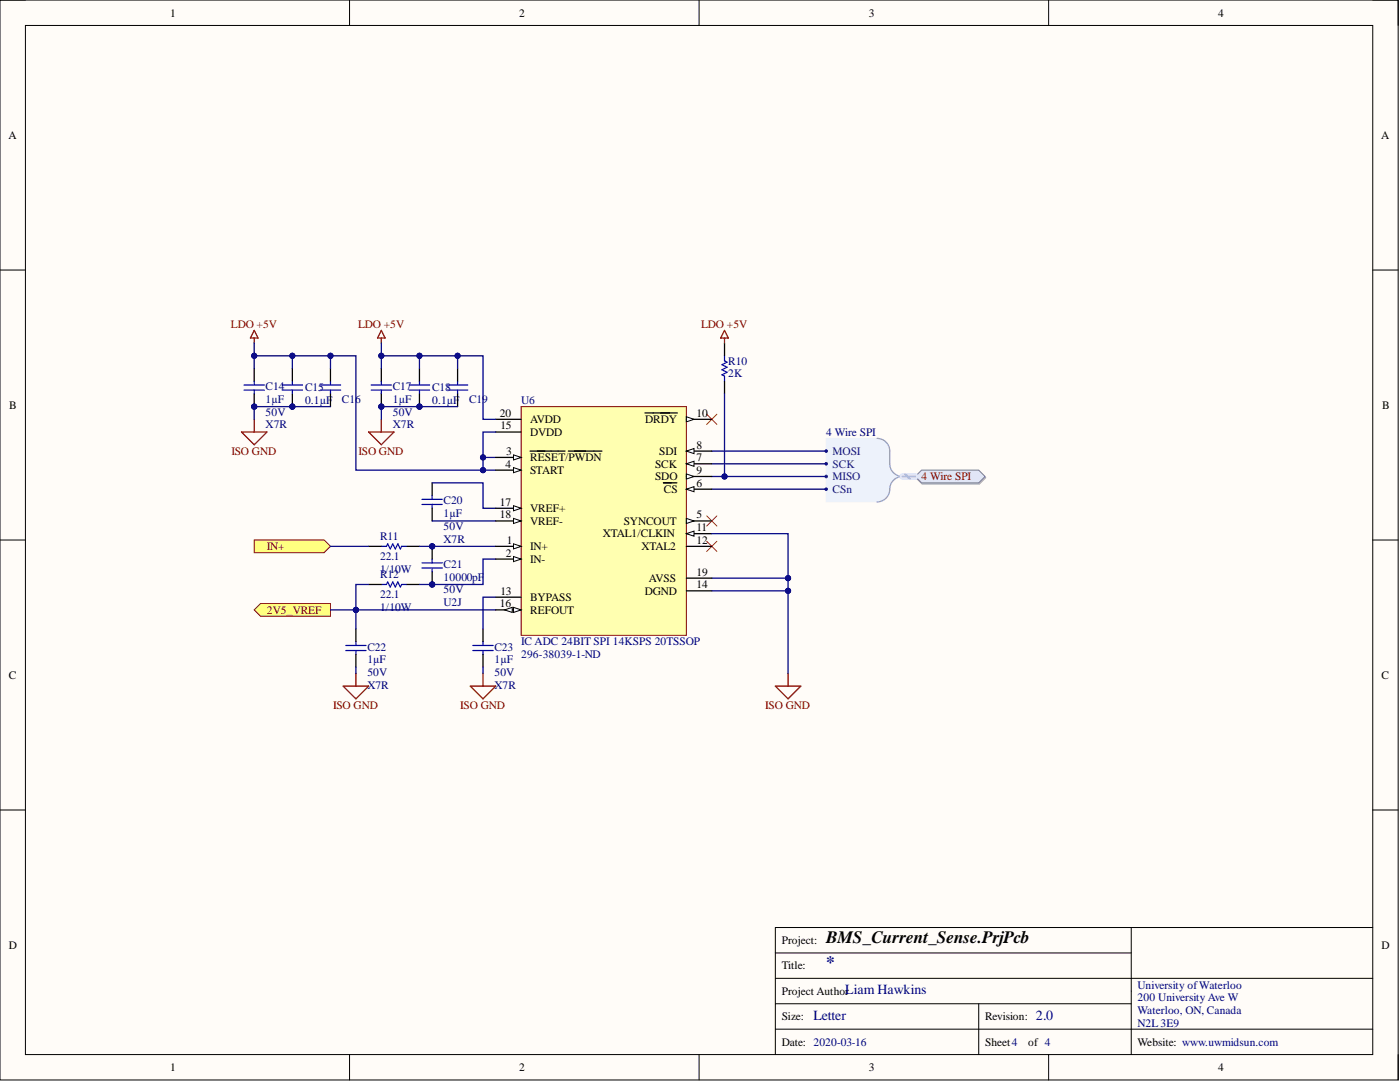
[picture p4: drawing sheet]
<svg xmlns="http://www.w3.org/2000/svg" width="279mm" height="216mm" viewBox="0 0 279 216" stroke-linecap="round" stroke-linejoin="round" font-family="sans-serif">
<defs><g id="words">
<text font-size="3.5" x="164.9" y="188.1">BMS_Current_Sense.PrjPcb</text>
<text font-size="3.5" fill="#000080" x="164.9" y="193.2">*</text>
<g font-size="2.8" fill="#000080">
<text x="162.3" y="203.5">Letter</text>
<text x="168.7" y="198.4">Liam Hawkins</text>
<text x="206.7" y="203.5">2.0</text>
</g>
<g font-size="2.3">
<text x="34" y="3.3">1</text>
<text x="103.6" y="3.3">2</text>
<text x="173.4" y="3.3">3</text>
<text x="243.1" y="3.3">4</text>
<text x="1.7" y="27.7">A</text>
<text x="275.7" y="27.7">A</text>
<text x="1.9" y="81.6">B</text>
<text x="99.8" y="83.2">20</text>
<text x="139" y="83.2">10</text>
<text x="275.8" y="81.6">B</text>
<text x="99.9" y="85.7">15</text>
<text x="105.8" y="84.4">AVDD</text>
<text x="105.8" y="87">DVDD</text>
<text x="128.8" y="84.4">DRDY</text>
<text x="139" y="89.5">8</text>
<text x="100.9" y="93.3">4</text>
<text x="101" y="90.8">3</text>
<text x="105.8" y="92">RESET/PWDN</text>
<text x="105.8" y="94.6">START</text>
<text x="130.7" y="93.3">SCK</text>
<text x="130.7" y="95.8">SDO</text>
<text x="131.6" y="90.8">SDI</text>
<text x="139" y="92">7</text>
<text x="139" y="94.6">9</text>
<text x="99.8" y="100.9">17</text>
<text x="132.5" y="98.4">CS</text>
<text x="139" y="97.1">6</text>
<text x="99.8" y="103.4">18</text>
<text x="105.8" y="102.2">VREF+</text>
<text x="105.8" y="104.7">VREF-</text>
<text x="120.3" y="107.2">XTAL1/CLKIN</text>
<text x="124.5" y="104.7">SYNCOUT</text>
<text x="139" y="103.4">5</text>
<text x="139" y="106">11</text>
<text x="101" y="111">2</text>
<text x="101.1" y="108.5">1</text>
<text x="105.8" y="109.8">IN+</text>
<text x="105.8" y="112.3">IN-</text>
<text x="128" y="109.8">XTAL2</text>
<text x="139" y="108.5">12</text>
<text x="99.9" y="118.7">13</text>
<text x="105.8" y="119.9">BYPASS</text>
<text x="128.7" y="118.7">DGND</text>
<text x="129.5" y="116.1">AVSS</text>
<text x="139" y="117.4">14</text>
<text x="139" y="114.9">19</text>
<text x="99.8" y="121.2">16</text>
<text x="105.8" y="122.5">REFOUT</text>
<text x="1.8" y="135.5">C</text>
<text x="275.7" y="135.5">C</text>
<text x="1.8" y="189.3">D</text>
<text x="156" y="188.4">Project:</text>
<text x="275.7" y="189.3">D</text>
<text x="156" y="193.4">Title:</text>
<text x="156" y="203.6">Size:</text>
<text x="156" y="198.5">Project Author</text>
<text x="196.6" y="203.6">Revision:</text>
<text x="156" y="208.7">Date: 2020-03-16</text>
<text x="196.6" y="208.7">Sheet4</text>
<text x="205.2" y="208.7">of 4</text>
<text x="227" y="208.7">Website: www.uwmidsun.com</text>
<text x="34" y="213.7">1</text>
<text x="103.6" y="213.7">2</text>
<text x="173.4" y="213.7">3</text>
<text x="243.1" y="213.7">4</text>
</g>
<g font-size="2.3" fill="#800000">
<text x="46.1" y="65.4">LDO +5V</text>
<text x="71.4" y="65.4">LDO +5V</text>
<text x="139.9" y="65.4">LDO +5V</text>
<text x="46.2" y="90.8">ISO GND</text>
<text x="71.5" y="90.8">ISO GND</text>
<text x="183.9" y="95.8">4 Wire SPI</text>
<text x="53.3" y="109.8">IN+</text>
<text x="53.3" y="122.5">2V5_VREF</text>
<text x="66.5" y="141.5">ISO GND</text>
<text x="91.8" y="141.5">ISO GND</text>
<text x="152.7" y="141.5">ISO GND</text>
</g>
<g font-size="2.3" fill="#000080">
<text x="53" y="77.8">C14</text>
<text x="78.4" y="77.8">C17</text>
<text x="145.4" y="72.8">R10</text>
<text x="145.4" y="75.3">2K</text>
<text x="53" y="80.4">1µF</text>
<text x="53" y="82.9">50V</text>
<text x="60.9" y="80.6">0.1µF</text>
<text x="60.9" y="78.1">C15</text>
<text x="68.2" y="80.4">C16</text>
<text x="78.4" y="80.4">1µF</text>
<text x="78.4" y="82.9">50V</text>
<text x="86.2" y="80.6">0.1µF</text>
<text x="86.2" y="78.1">C18</text>
<text x="93.6" y="80.4">C19</text>
<text x="104" y="80.6">U6</text>
<text x="53" y="85.4">X7R</text>
<text x="78.4" y="85.4">X7R</text>
<text x="164.9" y="87">4 Wire SPI</text>
<text x="88.5" y="100.7">C20</text>
<text x="75.8" y="107.8">R11</text>
<text x="88.5" y="103.2">1µF</text>
<text x="88.5" y="105.7">50V</text>
<text x="75.8" y="111.8">22.1</text>
<text x="88.5" y="108.3">X7R</text>
<text x="88.5" y="113.3">C21</text>
<text x="75.8" y="114.3">1/10W</text>
<text x="75.8" y="119.4">22.1</text>
<text x="75.8" y="115.4">R12</text>
<text x="88.5" y="115.9">10000pF</text>
<text x="88.5" y="118.4">50V</text>
<text x="75.8" y="122">1/10W</text>
<text x="88.5" y="120.9">U2J</text>
<text x="73.3" y="129.8">C22</text>
<text x="98.7" y="129.8">C23</text>
<text x="104" y="131.3">296-38039-1-ND</text>
<text x="104" y="128.8">IC ADC 24BIT SPI 14KSPS 20TSSOP</text>
<text x="73.3" y="132.3">1µF</text>
<text x="73.3" y="134.9">50V</text>
<text x="73.3" y="137.4">X7R</text>
<text x="98.7" y="132.3">1µF</text>
<text x="98.7" y="134.9">50V</text>
<text x="98.7" y="137.4">X7R</text>
<text x="227" y="197.2">University ofWaterloo</text>
<text x="227" y="199.8">200 University Ave W</text>
<text x="227" y="202.3">Waterloo, ON, Canada</text>
<text x="227" y="204.9">N2L3E9</text>
</g>
<g font-size="2.3" fill="#003a70">
<text x="166.2" y="90.8">MOSI</text>
<text x="166.2" y="95.8">MISO</text>
<text x="166.2" y="93.3">SCK</text>
<text x="166.2" y="98.4">CSn</text>
</g>
</g></defs>
<path d="M0 0h279v215.5h-279z" fill-rule="evenodd" fill="#fffcf8"/>
<path d="M0 0h279v215.5h-279z" fill="none" stroke="#000" stroke-width=".2"/>
<path d="M5.1 5.1h268.9v205.3h-268.9z" fill-rule="evenodd" fill="#fffcf8"/>
<g fill="none" stroke="#000" stroke-width=".2">
<path d="M0 0h5.1M5.1 5.1h268.9v205.3h-268.9zM69.8 0v5.1M139.5 0v5.1M209.3 0v5.1M274 0h5v5.1M0 53.9h5.1M274 53.9h5M0 107.8h5.1M274 107.8h5M0 161.6h5.1M274 161.6h5"/>
<path d="M154.7 195.2h119.3M154.7 190.1h71.1M225.8 185.1v25.3M274 185.1h-119.3v25.3M69.8 210.4v5.1M139.5 210.4v5.1M154.7 200.3h71.1M154.7 205.4h119.3M195.3 200.3v10.1M209.3 210.4v5.1M279 210.4v5.1"/>
</g>
<path d="M164.9 87.5h10.1l1.3 .3 1 .9 .3 1.3v3.2l.6 1 1.3 .9-1.3 .8-.6 1.1a2.62 2.62 0 0 1-2.6 3.1h-10.1z" fill-rule="evenodd" fill="#edf2fb"/>
<path d="M164.9 87.5h10.1l1.3 .3 1 .9 .3 1.3v3.2l.6 1 1.3 .9-1.3 .8-.6 1.1a2.62 2.62 0 0 1-2.6 3.1h-10.1z" fill="none" stroke="#edf2fb" stroke-width=".2"/>
<path d="M175 87.5a2.54 2.54 0 0 1 2.6 2.5v2.5a2.54 2.54 0 0 0 2.5 2.6 2.73 2.73 0 0 0-2.6 3.1 2.53 2.53 0 0 1-2.5 1.9" fill="none" stroke="#8f9ec9" stroke-width=".25"/>
<circle cx="164.9" cy="90" r=".25" fill="#003a70"/>
<circle cx="164.9" cy="90" r=".25" fill="none" stroke="#003a70" stroke-width=".2"/>
<circle cx="164.9" cy="95.1" r=".25" fill="#003a70"/>
<circle cx="164.9" cy="95.1" r=".25" fill="none" stroke="#003a70" stroke-width=".2"/>
<circle cx="164.9" cy="92.5" r=".25" fill="#003a70"/>
<circle cx="164.9" cy="92.5" r=".25" fill="none" stroke="#003a70" stroke-width=".2"/>
<circle cx="164.9" cy="97.6" r=".25" fill="#003a70"/>
<circle cx="164.9" cy="97.6" r=".25" fill="none" stroke="#003a70" stroke-width=".2"/>
<circle cx="58.3" cy="81.1" r=".51" fill="#000080"/>
<circle cx="58.3" cy="81.1" r=".51" fill="none" stroke="#000080" stroke-width=".2"/>
<path d="M56.3 77.8h4.1M56.3 76.8h4.1M58.3 76.1v.7M58.3 77.8v.8" fill="none" stroke="#00f" stroke-width=".25"/>
<path d="M58.3 73.5v2.6M58.3 78.6v2.5" fill="none" stroke="#000" stroke-width=".25"/>
<circle cx="58.3" cy="81.1" r=".51" fill="#000080"/>
<circle cx="58.3" cy="81.1" r=".51" fill="none" stroke="#000080" stroke-width=".2"/>
<path d="M182.8 95.3l1.2-1.2h11.5l1.2 1.2-1.2 1.3h-11.5z" fill-rule="evenodd" fill="#bac0ca"/>
<path d="M182.8 95.3l1.2-1.2h11.5l1.2 1.2-1.2 1.3h-11.5z" fill="none" stroke="#a6acb6" stroke-width=".2"/>
<path d="M182.6 95.1l1.3-1.3h11.4l1.3 1.3-1.3 1.2h-11.4z" fill-rule="evenodd" fill="#d5e4ff"/>
<path d="M182.6 95.1l1.3-1.3h11.4l1.3 1.3-1.3 1.2h-11.4z" fill="none" stroke="#71809b" stroke-width=".2"/>
<path d="M50.7 65.9l.8 1.5h-1.5zM50.7 67.4v1.1M48.2 86.2h5.1l-2.6 2.5zM50.7 83.7v2.5M68.5 136.9h5.1l-2.6 2.5zM71 134.4v2.5M93.9 136.9h5l-2.5 2.5zM96.4 134.4v2.5M154.7 136.9h5.1l-2.5 2.5zM157.3 134.4v2.5" fill="none" stroke="#800000" stroke-width=".25"/>
<path d="M141 82.7l2.1 2M143.1 82.7l-2.1 2M141 108l2.1 2M141 102.9l2.1 2.1M143.1 108l-2.1 2M143.1 102.9l-2.1 2.1" fill="none" stroke="#f00" stroke-width=".2"/>
<path d="M84.2 99.6h4.1M86.2 98.9v.7M84.2 100.7h4.1M86.2 100.7v.7M69 129.8h4.1M69 128.8h4.1M71 128v.8M71 129.8v.8M94.4 129.8h4M94.4 128.8h4M96.4 128v.8M96.4 129.8v.8" fill="none" stroke="#00f" stroke-width=".25"/>
<path d="M86.2 96.3v2.6M86.2 101.4v2.6M71 125.5v2.5M71 130.6v2.5M96.4 125.5v2.5M96.4 130.6v2.5" fill="none" stroke="#000" stroke-width=".25"/>
<circle cx="50.7" cy="81.1" r=".51" fill="#000080"/>
<circle cx="50.7" cy="81.1" r=".51" fill="none" stroke="#000080" stroke-width=".2"/>
<path d="M48.7 77.8h4.1M48.7 76.8h4.1M50.7 76.1v.7M50.7 77.8v.8" fill="none" stroke="#00f" stroke-width=".25"/>
<path d="M50.7 73.5v2.6M50.7 78.6v2.5" fill="none" stroke="#000" stroke-width=".25"/>
<circle cx="50.7" cy="81.1" r=".51" fill="#000080"/>
<circle cx="50.7" cy="81.1" r=".51" fill="none" stroke="#000080" stroke-width=".2"/>
<circle cx="83.7" cy="81.1" r=".51" fill="#000080"/>
<circle cx="83.7" cy="81.1" r=".51" fill="none" stroke="#000080" stroke-width=".2"/>
<path d="M81.7 77.8h4M81.7 76.8h4M83.7 76.1v.7M83.7 77.8v.8" fill="none" stroke="#00f" stroke-width=".25"/>
<path d="M83.7 73.5v2.6M83.7 78.6v2.5" fill="none" stroke="#000" stroke-width=".25"/>
<circle cx="83.7" cy="81.1" r=".51" fill="#000080"/>
<circle cx="83.7" cy="81.1" r=".51" fill="none" stroke="#000080" stroke-width=".2"/>
<path d="M76.1 65.9l.8 1.5h-1.6zM76.1 67.4v1.1M73.6 86.2h5l-2.5 2.5zM76.1 83.7v2.5" fill="none" stroke="#800000" stroke-width=".25"/>
<circle cx="76.1" cy="81.1" r=".51" fill="#000080"/>
<circle cx="76.1" cy="81.1" r=".51" fill="none" stroke="#000080" stroke-width=".2"/>
<path d="M74.1 77.8h4M74.1 76.8h4M76.1 76.1v.7M76.1 77.8v.8" fill="none" stroke="#00f" stroke-width=".25"/>
<path d="M76.1 73.5v2.6M76.1 78.6v2.5" fill="none" stroke="#000" stroke-width=".25"/>
<circle cx="76.1" cy="81.1" r=".51" fill="#000080"/>
<circle cx="76.1" cy="81.1" r=".51" fill="none" stroke="#000080" stroke-width=".2"/>
<path d="M50.7 121.7l1.3-1.3h14v2.6h-14z" fill-rule="evenodd" fill="#ffff80"/>
<path d="M50.7 121.7l1.3-1.3h14v2.6h-14z" fill="none" stroke="#800000" stroke-width=".2"/>
<path d="M50.7 107.8h14l1.3 1.2-1.3 1.3h-14z" fill-rule="evenodd" fill="#ffff80"/>
<path d="M50.7 107.8h14l1.3 1.2-1.3 1.3h-14z" fill="none" stroke="#800000" stroke-width=".2"/>
<circle cx="86.2" cy="109" r=".51" fill="#000080"/>
<circle cx="86.2" cy="109" r=".51" fill="none" stroke="#000080" stroke-width=".2"/>
<circle cx="86.2" cy="116.6" r=".51" fill="#000080"/>
<circle cx="86.2" cy="116.6" r=".51" fill="none" stroke="#000080" stroke-width=".2"/>
<path d="M84.2 113.3h4.1M84.2 112.3h4.1M86.2 111.6v.7M86.2 113.3v.8" fill="none" stroke="#00f" stroke-width=".25"/>
<path d="M86.2 109v2.6" fill="none" stroke="#000" stroke-width=".25"/>
<circle cx="86.2" cy="109" r=".51" fill="#000080"/>
<circle cx="86.2" cy="109" r=".51" fill="none" stroke="#000080" stroke-width=".2"/>
<path d="M86.2 114.1v2.5" fill="none" stroke="#000" stroke-width=".25"/>
<circle cx="86.2" cy="116.6" r=".51" fill="#000080"/>
<circle cx="86.2" cy="116.6" r=".51" fill="none" stroke="#000080" stroke-width=".2"/>
<path d="M63.9 77.8h4.1M63.9 76.8h4.1M66 76.1v.7M66 77.8v.8M76.1 109h1l.3-.5 .5 1 .5-1 .5 1 .5-1 .5 1 .3-.5h1M76.1 116.6h1l.3-.5 .5 1 .5-1 .5 1 .5-1 .5 1 .3-.5h1" fill="none" stroke="#00f" stroke-width=".25"/>
<path d="M66 73.5v2.6M66 78.6v2.5M73.6 109h2.5M73.6 116.6h2.5M81.2 109h2.5M81.2 116.6h2.5" fill="none" stroke="#000" stroke-width=".25"/>
<path d="M142.1 90h22.8M142.1 92.5h22.8M142.1 97.6h22.8M157.3 117.9v16.5" fill="none" stroke="#000080" stroke-width=".25"/>
<circle cx="157.3" cy="117.9" r=".51" fill="#000080"/>
<circle cx="157.3" cy="117.9" r=".51" fill="none" stroke="#000080" stroke-width=".2"/>
<path d="M142.1 115.4h15.2" fill="none" stroke="#000080" stroke-width=".25"/>
<circle cx="157.3" cy="115.4" r=".51" fill="#000080"/>
<circle cx="157.3" cy="115.4" r=".51" fill="none" stroke="#000080" stroke-width=".2"/>
<path d="M76.1 71h7.6v2.5" fill="none" stroke="#000080" stroke-width=".25"/>
<circle cx="76.1" cy="71" r=".51" fill="#000080"/>
<circle cx="76.1" cy="71" r=".51" fill="none" stroke="#000080" stroke-width=".2"/>
<circle cx="83.7" cy="71" r=".51" fill="#000080"/>
<circle cx="83.7" cy="71" r=".51" fill="none" stroke="#000080" stroke-width=".2"/>
<path d="M76.1 68.5v5" fill="none" stroke="#000080" stroke-width=".25"/>
<circle cx="76.1" cy="71" r=".51" fill="#000080"/>
<circle cx="76.1" cy="71" r=".51" fill="none" stroke="#000080" stroke-width=".2"/>
<path d="M96.4 91.3h2.5M98.9 119.2h-2.5v6.3M71 133.1v1.3M96.4 133.1v1.3" fill="none" stroke="#000080" stroke-width=".25"/>
<circle cx="96.4" cy="91.3" r=".51" fill="#000080"/>
<circle cx="96.4" cy="91.3" r=".51" fill="none" stroke="#000080" stroke-width=".2"/>
<path d="M96.4 93.8h2.5" fill="none" stroke="#000080" stroke-width=".25"/>
<circle cx="96.4" cy="93.8" r=".51" fill="#000080"/>
<circle cx="96.4" cy="93.8" r=".51" fill="none" stroke="#000080" stroke-width=".2"/>
<path d="M50.7 71v2.5" fill="none" stroke="#000080" stroke-width=".25"/>
<circle cx="50.7" cy="71" r=".51" fill="#000080"/>
<circle cx="50.7" cy="71" r=".51" fill="none" stroke="#000080" stroke-width=".2"/>
<path d="M58.3 71v2.5" fill="none" stroke="#000080" stroke-width=".25"/>
<circle cx="58.3" cy="71" r=".51" fill="#000080"/>
<circle cx="58.3" cy="71" r=".51" fill="none" stroke="#000080" stroke-width=".2"/>
<path d="M86.2 96.3h10.2v5.1h2.5M86.2 104h12.7M66 121.7h32.9" fill="none" stroke="#000080" stroke-width=".25"/>
<circle cx="71" cy="121.7" r=".51" fill="#000080"/>
<circle cx="71" cy="121.7" r=".51" fill="none" stroke="#000080" stroke-width=".2"/>
<path d="M83.7 109h15.2" fill="none" stroke="#000080" stroke-width=".25"/>
<circle cx="86.2" cy="109" r=".51" fill="#000080"/>
<circle cx="86.2" cy="109" r=".51" fill="none" stroke="#000080" stroke-width=".2"/>
<path d="M98.9 111.6h-2.5v5h-12.7" fill="none" stroke="#000080" stroke-width=".25"/>
<circle cx="86.2" cy="116.6" r=".51" fill="#000080"/>
<circle cx="86.2" cy="116.6" r=".51" fill="none" stroke="#000080" stroke-width=".2"/>
<path d="M73.6 116.6h-2.6v5.1" fill="none" stroke="#000080" stroke-width=".25"/>
<circle cx="71" cy="121.7" r=".51" fill="#000080"/>
<circle cx="71" cy="121.7" r=".51" fill="none" stroke="#000080" stroke-width=".2"/>
<path d="M71 121.7v3.8" fill="none" stroke="#000080" stroke-width=".25"/>
<circle cx="71" cy="121.7" r=".51" fill="#000080"/>
<circle cx="71" cy="121.7" r=".51" fill="none" stroke="#000080" stroke-width=".2"/>
<path d="M66 71v2.5M66 109h7.6" fill="none" stroke="#000080" stroke-width=".25"/>
<circle cx="66" cy="71" r=".51" fill="#000080"/>
<circle cx="66" cy="71" r=".51" fill="none" stroke="#000080" stroke-width=".2"/>
<path d="M66 81.1h-15.3v2.6" fill="none" stroke="#000080" stroke-width=".25"/>
<circle cx="58.3" cy="81.1" r=".51" fill="#000080"/>
<circle cx="58.3" cy="81.1" r=".51" fill="none" stroke="#000080" stroke-width=".2"/>
<circle cx="50.7" cy="81.1" r=".51" fill="#000080"/>
<circle cx="50.7" cy="81.1" r=".51" fill="none" stroke="#000080" stroke-width=".2"/>
<path d="M180.1 95.1h2.5" fill="none" stroke="#cbdaff" stroke-width="1.3"/>
<path d="M180.6 94.6l1 .9" fill="none" stroke="#adbce7" stroke-width=".38"/>
<path d="M180.1 95.1h2.5" fill="none" stroke="#adbce7" stroke-width=".25"/>
<path d="M89.3 77.8h4.1M89.3 76.8h4.1M91.3 76.1v.7M91.3 77.8v.8" fill="none" stroke="#00f" stroke-width=".25"/>
<path d="M91.3 73.5v2.6M91.3 78.6v2.5" fill="none" stroke="#000" stroke-width=".25"/>
<path d="M91.3 81.1h-15.2v2.6" fill="none" stroke="#000080" stroke-width=".25"/>
<circle cx="83.7" cy="81.1" r=".51" fill="#000080"/>
<circle cx="83.7" cy="81.1" r=".51" fill="none" stroke="#000080" stroke-width=".2"/>
<circle cx="76.1" cy="81.1" r=".51" fill="#000080"/>
<circle cx="76.1" cy="81.1" r=".51" fill="none" stroke="#000080" stroke-width=".2"/>
<path d="M91.3 71v2.5" fill="none" stroke="#000080" stroke-width=".25"/>
<circle cx="91.3" cy="71" r=".51" fill="#000080"/>
<circle cx="91.3" cy="71" r=".51" fill="none" stroke="#000080" stroke-width=".2"/>
<path d="M144.6 71v1l.5 .3-1 .5 1 .5-1 .5 1 .5-1 .5 .5 .3v1" fill="none" stroke="#00f" stroke-width=".25"/>
<path d="M144.6 68.5v2.5M144.6 76.1v2.5" fill="none" stroke="#000" stroke-width=".25"/>
<path d="M144.6 65.9l.8 1.5h-1.6zM144.6 67.4v1.1" fill="none" stroke="#800000" stroke-width=".25"/>
<path d="M144.6 95.1h20.3" fill="none" stroke="#000080" stroke-width=".25"/>
<circle cx="144.6" cy="95.1" r=".51" fill="#000080"/>
<circle cx="144.6" cy="95.1" r=".51" fill="none" stroke="#000080" stroke-width=".2"/>
<path d="M144.6 78.6v16.5h-2.5" fill="none" stroke="#000080" stroke-width=".25"/>
<circle cx="144.6" cy="95.1" r=".51" fill="#000080"/>
<circle cx="144.6" cy="95.1" r=".51" fill="none" stroke="#000080" stroke-width=".2"/>
<path d="M104 81.1h33v45.7h-33z" fill-rule="evenodd" fill="#ffffb0"/>
<path d="M104 81.1h33v45.7h-33z" fill="none" stroke="#800000" stroke-width=".2"/>
<path d="M98.9 83.7h5.1M98.9 86.2h5.1M98.9 119.2h5.1M98.9 101.4h5.1" fill="none" stroke="#000" stroke-width=".25"/>
<path d="M102.5 100.9l1.5 .5-1.5 .5z" fill="#f8fcff"/>
<path d="M102.5 100.9l1.5 .5-1.5 .5z" fill="none" stroke="#000" stroke-width=".2"/>
<path d="M98.9 104h5.1" fill="none" stroke="#000" stroke-width=".25"/>
<path d="M102.5 103.4l1.5 .6-1.5 .5z" fill="#f8fcff"/>
<path d="M102.5 103.4l1.5 .6-1.5 .5z" fill="none" stroke="#000" stroke-width=".2"/>
<path d="M98.9 109h5.1" fill="none" stroke="#000" stroke-width=".25"/>
<path d="M102.5 108.5l1.5 .5-1.5 .5z" fill="#f8fcff"/>
<path d="M102.5 108.5l1.5 .5-1.5 .5z" fill="none" stroke="#000" stroke-width=".2"/>
<path d="M98.9 111.6h5.1" fill="none" stroke="#000" stroke-width=".25"/>
<path d="M102.5 111l1.5 .6-1.5 .5z" fill="#f8fcff"/>
<path d="M102.5 111l1.5 .6-1.5 .5z" fill="none" stroke="#000" stroke-width=".2"/>
<path d="M98.9 121.7h5.1" fill="none" stroke="#000" stroke-width=".25"/>
<path d="M102.5 121.2l1.5 .5-1.5 .5z" fill="#f8fcff"/>
<path d="M102.5 121.2l1.5 .5-1.5 .5z" fill="none" stroke="#000" stroke-width=".2"/>
<path d="M100.7 121.7l1.5-.5v1z" fill="#f8fcff"/>
<path d="M100.7 121.7l1.5-.5v1z" fill="none" stroke="#000" stroke-width=".2"/>
<path d="M98.9 91.3h5.1" fill="none" stroke="#000" stroke-width=".25"/>
<path d="M102.5 90.8l1.5 .5-1.5 .5z" fill="#f8fcff"/>
<path d="M102.5 90.8l1.5 .5-1.5 .5z" fill="none" stroke="#000" stroke-width=".2"/>
<path d="M98.9 93.8h5.1M105.8 90h7M113.4 90h6.7" fill="none" stroke="#000" stroke-width=".25"/>
<path d="M102.5 93.3l1.5 .5-1.5 .5z" fill="#f8fcff"/>
<path d="M102.5 93.3l1.5 .5-1.5 .5z" fill="none" stroke="#000" stroke-width=".2"/>
<path d="M137 83.7h5.1" fill="none" stroke="#000" stroke-width=".25"/>
<path d="M137 83.2l1.5 .5-1.5 .5z" fill="#f8fcff"/>
<path d="M137 83.2l1.5 .5-1.5 .5z" fill="none" stroke="#000" stroke-width=".2"/>
<path d="M128.7 82.4h6.5M137 92.5h5.1" fill="none" stroke="#000" stroke-width=".25"/>
<path d="M137 92.5l1.5-.5v1.1z" fill="#f8fcff"/>
<path d="M137 92.5l1.5-.5v1.1z" fill="none" stroke="#000" stroke-width=".2"/>
<path d="M137 90h5.1" fill="none" stroke="#000" stroke-width=".25"/>
<path d="M137 90l1.5-.5v1z" fill="#f8fcff"/>
<path d="M137 90l1.5-.5v1z" fill="none" stroke="#000" stroke-width=".2"/>
<path d="M137 95.1h5.1" fill="none" stroke="#000" stroke-width=".25"/>
<path d="M137 94.6l1.5 .5-1.5 .5z" fill="#f8fcff"/>
<path d="M137 94.6l1.5 .5-1.5 .5z" fill="none" stroke="#000" stroke-width=".2"/>
<path d="M137 97.6h5.1" fill="none" stroke="#000" stroke-width=".25"/>
<path d="M137 97.6l1.5-.5v1z" fill="#f8fcff"/>
<path d="M137 97.6l1.5-.5v1z" fill="none" stroke="#000" stroke-width=".2"/>
<path d="M132.4 96.3h2.7M137 117.9h5.1M137 115.4h5.1M137 104h5.1" fill="none" stroke="#000" stroke-width=".25"/>
<path d="M137 103.4l1.5 .6-1.5 .5z" fill="#f8fcff"/>
<path d="M137 103.4l1.5 .6-1.5 .5z" fill="none" stroke="#000" stroke-width=".2"/>
<path d="M137 106.5h5.1" fill="none" stroke="#000" stroke-width=".25"/>
<path d="M137 106.5l1.5-.5v1z" fill="#f8fcff"/>
<path d="M137 106.5l1.5-.5v1z" fill="none" stroke="#000" stroke-width=".2"/>
<path d="M137 109h5.1" fill="none" stroke="#000" stroke-width=".25"/>
<path d="M50.7 68.5v2.5h20.3v22.8h25.4v-7.6h2.5" fill="none" stroke="#000080" stroke-width=".25"/>
<circle cx="50.7" cy="71" r=".51" fill="#000080"/>
<circle cx="50.7" cy="71" r=".51" fill="none" stroke="#000080" stroke-width=".2"/>
<circle cx="58.3" cy="71" r=".51" fill="#000080"/>
<circle cx="58.3" cy="71" r=".51" fill="none" stroke="#000080" stroke-width=".2"/>
<circle cx="66" cy="71" r=".51" fill="#000080"/>
<circle cx="66" cy="71" r=".51" fill="none" stroke="#000080" stroke-width=".2"/>
<circle cx="96.4" cy="93.8" r=".51" fill="#000080"/>
<circle cx="96.4" cy="93.8" r=".51" fill="none" stroke="#000080" stroke-width=".2"/>
<circle cx="96.4" cy="91.3" r=".51" fill="#000080"/>
<circle cx="96.4" cy="91.3" r=".51" fill="none" stroke="#000080" stroke-width=".2"/>
<path d="M83.7 71h12.7v12.7h2.5" fill="none" stroke="#000080" stroke-width=".25"/>
<circle cx="91.3" cy="71" r=".51" fill="#000080"/>
<circle cx="91.3" cy="71" r=".51" fill="none" stroke="#000080" stroke-width=".2"/>
<circle cx="83.7" cy="71" r=".51" fill="#000080"/>
<circle cx="83.7" cy="71" r=".51" fill="none" stroke="#000080" stroke-width=".2"/>
<path d="M142.1 106.5h15.2v11.4h-15.2" fill="none" stroke="#000080" stroke-width=".25"/>
<circle cx="157.3" cy="115.4" r=".51" fill="#000080"/>
<circle cx="157.3" cy="115.4" r=".51" fill="none" stroke="#000080" stroke-width=".2"/>
<circle cx="157.3" cy="117.9" r=".51" fill="#000080"/>
<circle cx="157.3" cy="117.9" r=".51" fill="none" stroke="#000080" stroke-width=".2"/>
<use href="#words"/>
</svg>
